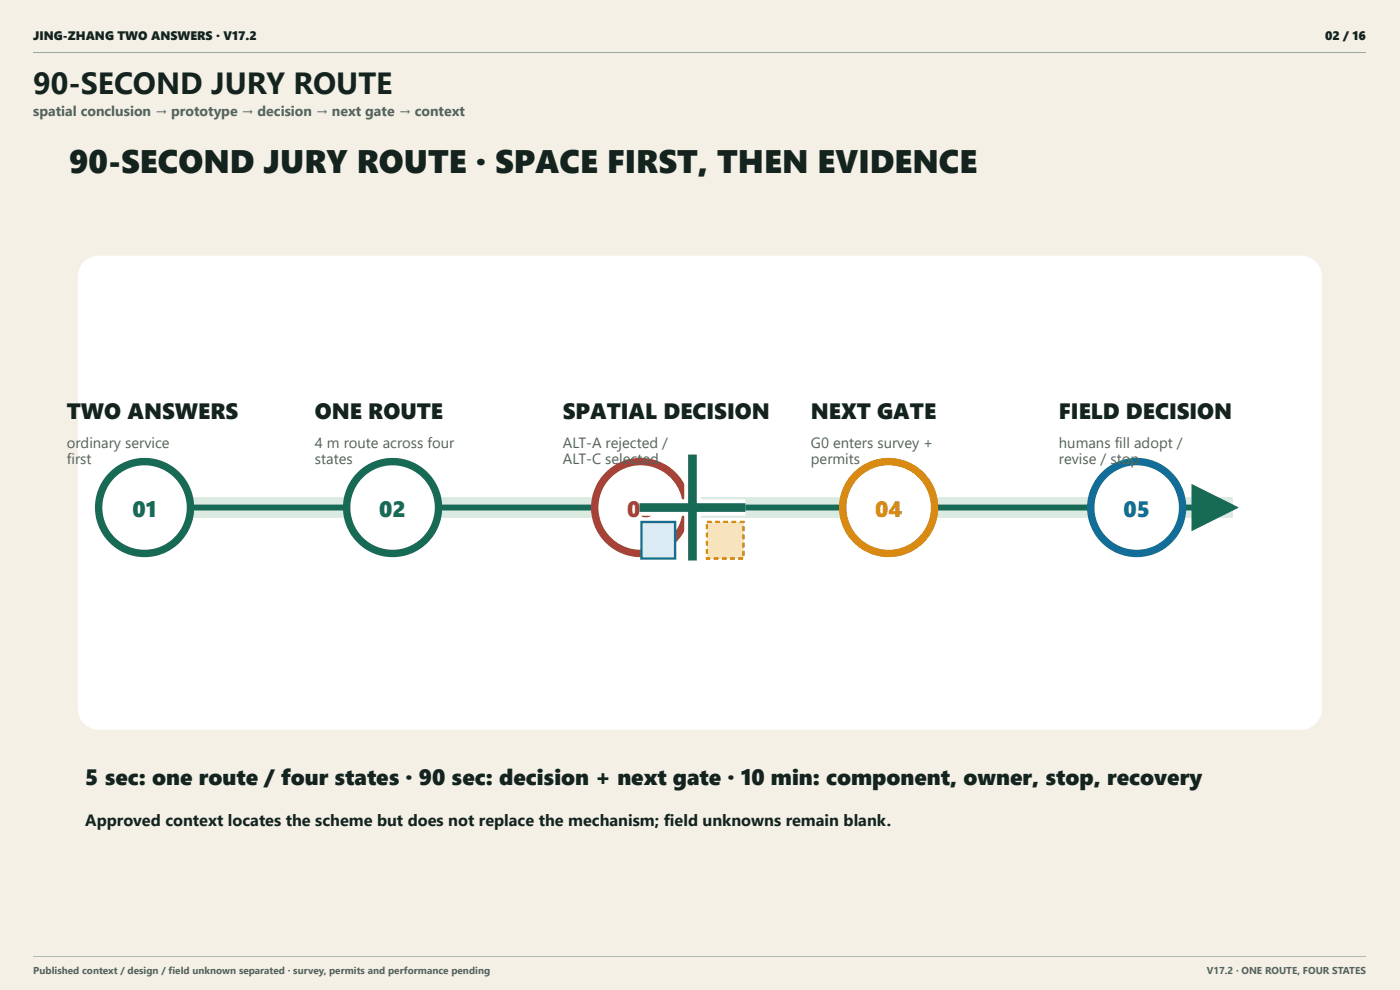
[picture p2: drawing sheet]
<svg xmlns="http://www.w3.org/2000/svg" width="420mm" height="297mm" viewBox="0 0 420 297" stroke-linecap="round" stroke-linejoin="round" font-family="sans-serif">
<defs><g id="words">
<text font-size="9.8" fill="#14231e" x="20.7" y="51.8">90-SECOND JURY ROUTE · SPACE FIRST, THEN EVIDENCE</text>
<text font-size="9.2" fill="#14231e" x="10" y="28.3">90-SECOND JURY ROUTE</text>
<g font-size="6.7" fill="#14231e">
<text x="20.1" y="125.6">T</text>
<text x="24.3" y="125.6">WO ANSWERS</text>
<text x="94.5" y="125.6">ONE ROUTE</text>
<text x="168.9" y="125.6">SPATIAL DECISION</text>
<text x="243.4" y="125.6">NEXT GATE</text>
<text x="317.8" y="125.6">FIELD DECISION</text>
<text x="25.6" y="235.6">5 sec: one route / four states · 90 sec: decision + next gate · 10 min: component, owner, stop, recovery</text>
</g>
<g font-size="6.7" fill="#176b55">
<text x="39.8" y="155.2">01</text>
<text x="113.8" y="155.2">02</text>
</g>
<text font-size="6.7" fill="#a74238" x="188.3" y="155.2">03</text>
<text font-size="6.7" fill="#d98a13" x="262.7" y="155.2">04</text>
<text font-size="6.7" fill="#126e99" x="337.2" y="155.2">05</text>
<text font-size="4.9" fill="#14231e" x="25.6" y="247.8">Approved context locates the scheme but does not replace the mechanism; field unknowns remain blank.</text>
<g font-size="4.4" fill="#52635b">
<text x="20.1" y="134.5">or</text>
<text x="24.2" y="134.5">dinary service</text>
<text x="94.5" y="134.5">4 m route across four</text>
<text x="168.9" y="134.5">ALT-A rejected /</text>
<text x="243.4" y="134.5">G0 enters survey +</text>
<text x="317.8" y="134.5">humans fill adopt /</text>
<text x="20.1" y="139.2">fir</text>
<text x="24.1" y="139.2">st</text>
<text x="94.5" y="139.2">states</text>
<text x="168.9" y="139.2">ALT-C selected</text>
<text x="243.4" y="139.2">permits</text>
<text x="317.8" y="139.2">revise / stop</text>
</g>
<text font-size="4.2" fill="#52635b" x="10" y="34.9">spatial conclusion → prototype → decision → next gate → context</text>
<g font-size="3.7" fill="#14231e">
<text x="10" y="11.9">JING-ZHANG TWO ANSWERS · V17.2</text>
<text x="397.7" y="11.9">02 / 16</text>
</g>
<g font-size="3" fill="#52635b">
<text x="10" y="292.1">Published context / design / field unknown separated · survey, permits and performance pending</text>
<text x="362.2" y="292.1">V17.2 · ONE ROUTE, FOUR STATES</text>
</g>
</g></defs>
<g fill="#f4f0e6">
<path d="M0 0h419.9v297.1h-419.9z"/>
<path d="M0 0h420.1v297h-420.1z"/>
<path d="M0 0h419.9v297h-419.9z"/>
</g>
<path d="M10.1 15.7h400" fill="none" stroke="#9aa9a0" stroke-width=".3"/>
<path d="M10.1 38.9h400v233.4h-400z" fill="#f4f0e6"/>
<path d="M25.2 78.5l2-1.3 2.4-.5h360.9l2.2 .4 1.6 .9 1.3 1.3 .8 1.6 .3 1.8v130l-.4 2.2-.9 1.6-1.3 1.3-1.6 .8-2 .3h-360.9l-2.2-.4-1.6-.9-1.2-1.3-.9-1.6-.3-2v-129.8l.5-2.3z" fill="#fff"/>
<path d="M47.8 152.3h322.3" fill="none" stroke="#dcebe2" stroke-width="6.2" stroke-linecap="butt"/>
<path d="M47.8 152.3h322.3" fill="none" stroke="#176b55" stroke-width="1.8" stroke-linecap="butt"/>
<path d="M357.6 145.2l14.2 7.1-14.2 7.1z" fill="#176b55"/>
<circle cx="43.4" cy="152.3" r="13.8" fill="#fff"/>
<circle cx="43.4" cy="152.3" r="13.8" fill="none" stroke="#176b55" stroke-width="2.2" stroke-linecap="butt"/>
<circle cx="117.8" cy="152.3" r="13.8" fill="#fff"/>
<circle cx="117.8" cy="152.3" r="13.8" fill="none" stroke="#176b55" stroke-width="2.2" stroke-linecap="butt"/>
<circle cx="192.3" cy="152.3" r="13.8" fill="#fff"/>
<circle cx="192.3" cy="152.3" r="13.8" fill="none" stroke="#a74238" stroke-width="2.2" stroke-linecap="butt"/>
<circle cx="266.7" cy="152.3" r="13.8" fill="#fff"/>
<circle cx="266.7" cy="152.3" r="13.8" fill="none" stroke="#d98a13" stroke-width="2.2" stroke-linecap="butt"/>
<circle cx="341.2" cy="152.3" r="13.8" fill="#fff"/>
<circle cx="341.2" cy="152.3" r="13.8" fill="none" stroke="#126e99" stroke-width="2.2" stroke-linecap="butt"/>
<path d="M207.8 136.4v31.8M191.9 152.3h31.8" fill="none" stroke="#fff" stroke-width="4.9" stroke-linecap="butt"/>
<path d="M207.8 136.4v31.8M191.9 152.3h31.8" fill="none" stroke="#176b55" stroke-width="2.6" stroke-linecap="butt"/>
<path d="M212.2 156.6h10.9v11h-10.9z" fill="#f7e3bc"/>
<path d="M214.6 156.2h1.5v.8h-1.5zM217.1 156.2h1.4v.8h-1.4zM219.5 156.2h1.5v.8h-1.5zM222 156.2h1.5v.7h-.7v-.3h.3v.4h-1.1zM222.8 157.9h.7v1.4h-.7zM222.8 160.4h.7v1.4h-.7zM222.8 162.8h.7v1.5h-.7zM222.8 165.3h.7v1.4h-.7zM221.6 167.2h1.4v.7h-1.4zM219.1 167.2h1.4v.7h-1.4zM216.6 167.2h1.5v.7h-1.5zM214.2 167.2h1.4v.7h-1.4zM211.8 167.1h.7v.5h-.3v-.4h1v.7h-1.4zM211.8 164.7h.7v1.4h-.7zM211.8 162.2h.7v1.5h-.7zM211.8 159.8h.7v1.4h-.7zM211.8 157.3h.7v1.5h-.7zM212.2 156.2h1.4v.8h-1.4z" fill="#d98a13"/>
<path d="M192.5 156.6h10.1v11h-10.1z" fill="#dcecf4"/>
<path d="M192.5 156.6h10.1v11h-10.1z" fill="none" stroke="#126e99" stroke-width=".72" stroke-linecap="butt"/>
<path d="M10.1 286.9h400" fill="none" stroke="#aeb9b2" stroke-width=".3"/>
<use href="#words"/>
</svg>
